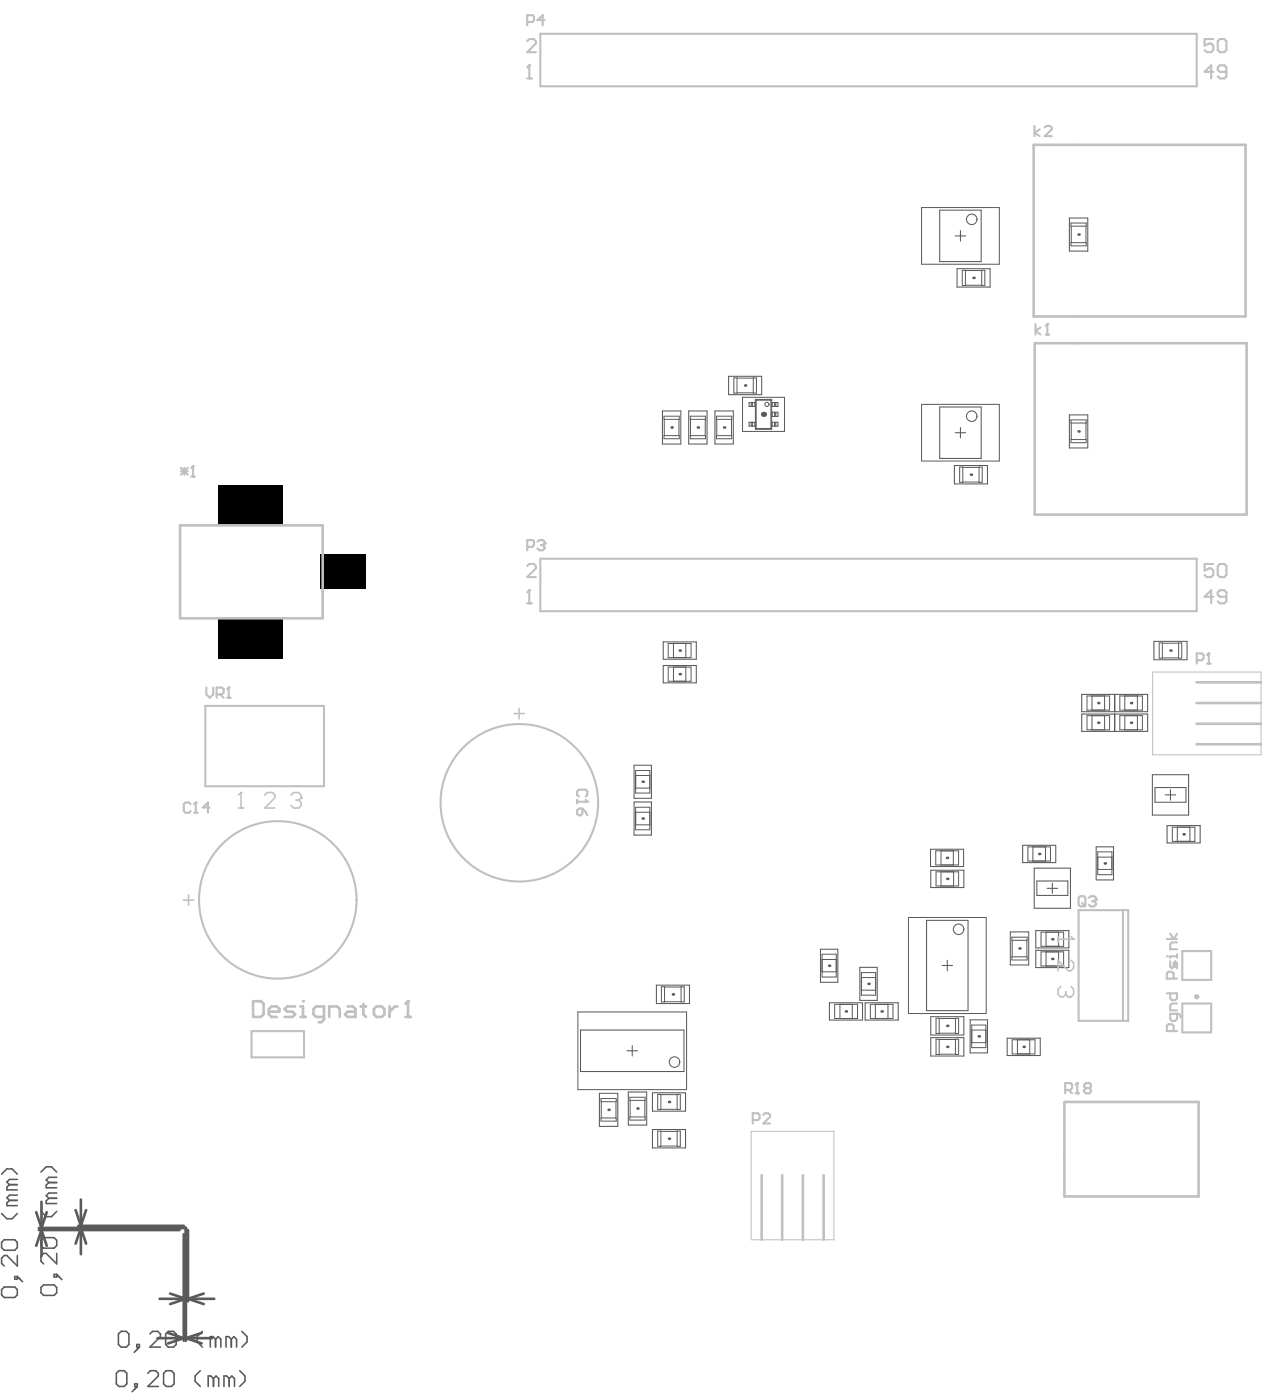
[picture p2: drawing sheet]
<svg xmlns="http://www.w3.org/2000/svg" width="204mm" height="225mm" viewBox="0 0 204 225" stroke-linecap="round" stroke-linejoin="round" font-family="sans-serif">
<g fill="none" stroke="#5a5a5a" stroke-width=".17">
<path d="M153.7 38h1.7M154.5 37.1v1.7M172.1 35.1h2.9v5.3h-2.9zM154 43.3h5.3v2.9h-5.3zM106.6 66.2h3v5.3h-3zM110.8 66.2h3v5.3h-3zM115 66.2h3v5.3h-3zM117.2 60.6h5.4v2.9h-5.4zM153.6 75h5.3v2.9h-5.3zM153.7 69.7h1.7M154.5 68.8v1.7M172.1 66.8h2.9v5.3h-2.9z"/>
<path d="M106.7 103.4h5.3v2.7h-5.3zM106.7 107.2h5.3v2.8h-5.3zM174.1 111.8h10.6v2.8h-10.6zM174.1 115h10.6v2.8h-10.6zM179.3 111.8v2.8M179.3 115v2.8M179.4 111.8v2.8M179.4 115v2.8M185.7 103.3h5.3v2.9h-5.3zM102 123.2h2.8v5.3h-2.8zM102 129.1h2.8v5.4h-2.8zM149.7 136.7h5.4v2.8h-5.4z"/>
<path d="M164.6 136.1h5.3v2.8h-5.3zM166.4 139.8h5.8v6.5h-5.8zM176.4 136.4h2.8v5.3h-2.8zM185.4 124.7h5.9v6.5h-5.9zM187.5 128h1.7M187.8 132.9h5.3v2.8h-5.3zM188.3 127.1v1.7M105.6 158.6h5.3v3h-5.3zM132 152.8h2.8v5.4h-2.8zM138.4 155.8h2.8v5.3h-2.8zM149.8 140.1h5.3v2.8h-5.3zM151.6 155.5h1.7"/>
<path d="M152.4 154.6v1.7M162.6 150.1h2.9v5.3h-2.9zM166.7 149.8h5.3v2.8h-5.3zM166.7 153h5.3v2.8h-5.3zM168.5 143h1.7M169.3 142.2v1.6M96.5 176h2.9v5.4h-2.9zM100.9 169.2h1.7M101.1 175.8h3v5.4h-3zM101.7 168.4v1.6M105 176h5.3v2.9h-5.3zM133.5 161.5h5.3v2.8h-5.3z"/>
<path d="M139.2 161.5h5.3v2.8h-5.3zM149.8 163.7h5.3v3h-5.3zM149.8 167.1h5.3v2.9h-5.3zM156.1 164.2h2.8v5.3h-2.8zM162.1 167.2h5.3v2.8h-5.3zM105 181.9h5.3v2.9h-5.3z"/>
</g>
<path d="M148.3 33.4h12.5v9.1h-12.5zM119.5 64h6.7v5.5h-6.7zM148.3 65.1h12.5v9.1h-12.5zM146.2 147.7h12.5v15.5h-12.5zM93 162.9h17.5v12.6h-17.5z" fill="none" stroke="#5a5a5a" stroke-width=".16"/>
<g fill="#5a5a5a">
<circle cx="97.9" cy="178.7" r=".21"/>
<circle cx="102.6" cy="178.5" r=".21"/>
<circle cx="103.4" cy="125.9" r=".21"/>
<circle cx="108.3" cy="160.1" r=".21"/>
<circle cx="109.4" cy="108.6" r=".21"/>
<circle cx="108.1" cy="68.8" r=".21"/>
<circle cx="112.3" cy="68.8" r=".21"/>
<circle cx="116.5" cy="68.8" r=".21"/>
<circle cx="119.9" cy="62.1" r=".21"/>
<circle cx="122.9" cy="66.7" r=".42"/>
<circle cx="136.1" cy="162.9" r=".21"/>
<circle cx="139.8" cy="158.4" r=".21"/>
<circle cx="141.9" cy="162.9" r=".21"/>
<circle cx="152.4" cy="168.6" r=".21"/>
<circle cx="152.4" cy="165.2" r=".21"/>
<circle cx="152.4" cy="141.5" r=".21"/>
<circle cx="152.4" cy="138.1" r=".21"/>
<circle cx="157.5" cy="166.9" r=".21"/>
<circle cx="156.2" cy="76.4" r=".21"/>
<circle cx="156.7" cy="44.7" r=".21"/>
<circle cx="164.7" cy="168.6" r=".21"/>
<circle cx="164.1" cy="152.7" r=".21"/>
<circle cx="167.2" cy="137.5" r=".21"/>
<circle cx="169.3" cy="154.4" r=".21"/>
<circle cx="169.3" cy="151.2" r=".21"/>
<circle cx="173.6" cy="69.5" r=".21"/>
<circle cx="173.6" cy="37.8" r=".21"/>
<circle cx="177.8" cy="139" r=".21"/>
<circle cx="176.7" cy="116.4" r=".21"/>
<circle cx="176.7" cy="113.2" r=".21"/>
<circle cx="190.5" cy="134.3" r=".21"/>
<circle cx="103.4" cy="131.8" r=".21"/>
<circle cx="109.4" cy="104.8" r=".21"/>
<circle cx="133.4" cy="155.5" r=".21"/>
<circle cx="188.3" cy="104.8" r=".21"/>
<circle cx="107.6" cy="183.4" r=".21"/>
<circle cx="107.6" cy="177.4" r=".21"/>
<circle cx="182" cy="116.4" r=".21"/>
<circle cx="182" cy="113.2" r=".21"/>
</g>
<g fill="none" stroke="#5a5a5a" stroke-width=".16">
<path d="M172.3 35.9h2.5v.5h-2.5zM172.3 39.1h2.5v.5h-2.5zM172.4 36.4v2.7M174.7 36.4v2.7M154.8 43.5h.5v2.5h-.5zM155.3 45.9h2.7M155.3 43.6h2.7M158 43.5h.5v2.5h-.5zM106.8 67h2.5v.5h-2.5zM106.8 70.1h2.5v.5h-2.5zM106.9 67.5v2.6M109.3 67.5v2.6"/>
<path d="M111.1 67h2.4v.5h-2.4zM111.1 70.1h2.4v.5h-2.4zM111.1 67.5v2.6M113.5 67.5v2.6M115.3 70.1h2.4v.5h-2.4zM115.3 67h2.4v.5h-2.4zM115.3 67.5v2.6M117.7 67.5v2.6M118.1 60.8h.5v2.5h-.5zM118.6 63.3h2.6M118.6 60.9h2.6M120.9 64.8v.7"/>
<path d="M120.9 68v.6M121 64.8v.7M121 68v.6M121.2 60.8h.5v2.5h-.5zM121.5 64.8v.7M121.5 68v.6M121.5 64.8h-1v.7h1M121.5 68h-1v.6h1M121.5 69.1h2.7M121.5 64.3l.2 .1M121.5 64.3h2.7M121.5 64.3v4.8"/>
<path d="M121.7 69l-.2 .1M121.7 69h2.3M121.7 64.4h2.3M121.7 64.4v4.6M124 69l.2 .1M124 64.4v4.6M124.2 64.3l-.2 .1M124.2 64.8h1v.7h-1M124.2 66.4h1v.7h-1M124.2 68h1v.6h-1M124.2 64.3v4.8M124.3 64.8v.7"/>
<path d="M124.3 66.4v.7M124.3 68v.6M124.7 64.8v.7M124.7 66.4v.7M124.7 68v.6M124.8 64.8v.7M124.8 66.4v.7M124.8 68v.6M154.4 75.2h.5v2.5h-.5zM154.9 77.6h2.6M154.9 75.3h2.6M157.5 75.2h.6v2.5h-.6z"/>
<path d="M172.3 70.8h2.5v.5h-2.5zM172.3 67.6h2.5v.5h-2.5zM172.4 68.1v2.7M174.7 68.1v2.7M107.5 107.4h3.7v2.3h-3.7zM107.5 103.6h3.7v2.3h-3.7zM108.4 103.6v2.3M108.4 107.4v2.3M110.4 103.6v2.3M110.4 107.4v2.3M174.9 112.1h3.6v2.2h-3.6zM174.9 115.2h3.6v2.3h-3.6z"/>
<path d="M175.7 112.1v2.2M175.7 115.2v2.3M177.7 112.1v2.2M177.7 115.2v2.3M180.2 115.2h3.6v2.3h-3.6zM180.2 112.1h3.6v2.2h-3.6zM181 112.1v2.2M181 115.2v2.3M183 112.1v2.2M183 115.2v2.3M186.5 103.5h.5v2.5h-.5zM187 105.9h2.7"/>
<path d="M187 103.6h2.7M189.7 103.5h.5v2.5h-.5zM102.3 124.1h2.3v3.6h-2.3zM102.3 130h2.3v3.6h-2.3zM102.3 132.8h2.3M102.3 130.8h2.3M102.3 126.9h2.3M102.3 124.9h2.3M150.6 137h3.6v2.3h-3.6zM151.4 137v2.3M153.4 137v2.3M165.4 136.4h3.6v2.2h-3.6z"/>
<path d="M166.2 136.4v2.2M168.2 136.4v2.2M176.6 137.2h2.3v3.6h-2.3zM176.6 140h2.3M176.6 138h2.3M188.6 133.2h3.7v2.3h-3.7zM189.4 133.2v2.3M191.5 133.2v2.3M106.4 158.9h.5v2.4h-.5zM106.9 158.9h2.7M109.6 158.9h.5v2.4h-.5zM132.3 153.6h2.3v3.7h-2.3z"/>
<path d="M132.3 156.5h2.3M132.3 154.5h2.3M138.6 156.6h2.3v3.6h-2.3zM138.6 159.4h2.3M138.6 157.4h2.3M150.6 140.4h3.6v2.3h-3.6zM151.4 140.4v2.3M153.4 140.4v2.3M162.8 150.9h2.5v.5h-2.5zM162.8 154.1h2.5v.5h-2.5zM162.9 151.4v2.7M165.2 151.4v2.7"/>
<path d="M167.5 153.3h3.6v2.2h-3.6zM167.5 150.1h3.6v2.3h-3.6zM168.3 150.1v2.3M168.3 153.3v2.2M170.3 150.1v2.3M170.3 153.3v2.2M96.7 176.9h2.5v.5h-2.5zM96.7 177.4v2.6M99.1 177.4v2.6M101.4 176.7h2.4v.5h-2.4zM101.4 179.8h2.4v.6h-2.4zM101.4 177.2v2.6"/>
<path d="M103.8 177.2v2.6M105.8 176.2h.5v2.5h-.5zM106.3 176.3h2.7M106.3 178.6h2.7M106.9 161.3h2.7M109 176.2h.5v2.5h-.5zM134.3 161.7h3.7v2.3h-3.7zM135.2 161.7v2.3M137.1 161.7v2.3M140.1 161.7h3.6v2.3h-3.6zM140.9 161.7v2.3M142.9 161.7v2.3"/>
<path d="M150.6 167.3h.5v2.5h-.5zM150.6 164h.5v2.4h-.5zM151.1 164h2.6M151.1 169.7h2.6M151.1 166.4h2.6M151.1 167.4h2.6M153.7 167.3h.5v2.5h-.5zM153.7 164h.5v2.4h-.5zM156.4 165.1h2.2v3.6h-2.2zM156.4 165.9h2.2M156.4 167.9h2.2M162.9 167.4h3.6v2.3h-3.6z"/>
<path d="M163.7 167.4v2.3M165.7 167.4v2.3M96.7 180h2.5v.5h-2.5zM105.8 182.1h.5v2.5h-.5zM106.3 184.5h2.7M106.3 182.2h2.7M109 182.1h.5v2.5h-.5z"/>
<circle cx="123.4" cy="65.1" r=".34"/>
</g>
<g fill="none" stroke="#5a5a5a" stroke-width=".17">
<path d="M151.2 33.8h6.7v8.3h-6.7zM151.2 65.5h6.7v8.3h-6.7zM185.9 126.8h4.9v2.4h-4.9zM149.1 148.2h6.7v14.5h-6.7zM166.8 141.9h5v2.3h-5zM93.4 165.9h16.7v6.6h-16.7z"/>
<circle cx="156.4" cy="35.3" r=".85"/>
<circle cx="156.4" cy="67" r=".85"/>
<circle cx="154.2" cy="149.6" r=".85"/>
<circle cx="108.5" cy="171" r=".85"/>
</g>
<g fill="none" stroke="#5a5a5a" stroke-width=".42">
<path d="M5.8 195.2l.9 2.5M6.3 197.7h23.6v18.2M6.3 198.1h22.6M6.7 198.1l.8 2.5M6.7 193.5v4.2M6.7 198.1v4.2M6.7 198.1l-.9 2.5M7.5 195.2l-.8 2.5M12.2 194.8l.8 2.6M12.6 197.4h17M13 197.7l.9 2.6M13 197.7l-.8 2.6"/>
<path d="M13 193.2v4.2M13 197.7v4.2M13.9 194.8l-.9 2.6M29.6 198.7v17.2M30.2 198.1v11.5M25.3 215.5h4.3M25.7 209.1h4.2M27 214.6l2.6 .9M27.4 208.3l2.5 .8M29.6 215.5l-2.6 .8M29.9 215.5h4.2M29.9 215.5l2.5 .8"/>
<path d="M29.9 209.1l-2.5 .9M30.2 209.1l2.6 .9M30.2 209.1h4.3M32.4 214.6l-2.5 .9M32.8 208.3l-2.6 .8"/>
</g>
<g fill="none" stroke="#5a5a5a" stroke-width=".25">
<path d="M.3 195.4l.8 .8h.8l.9-.8M.3 189.1l.8-.9h.8l.9 .9M.7 199.6h1.7l.4 .4v.9l-.4 .4h-1.7l-.4-.4v-.9zM1.5 193.3l-.4 .4v.4h1.7M1.5 190.7l-.4 .5v.4h1.7M1.5 193.3h1.3M1.5 190.7h1.3M2.8 192.4h-1.3l-.4 .5 .4 .4M2.8 189.9h-1.3l-.4 .4 .4 .4M6.6 195.1l.8 .8h.9l.8-.8M6.6 188.7l.8-.8h.9l.8 .8M7 199.3h1.7l.4 .4v.9l-.4 .4h-1.7l-.4-.4v-.9z"/>
<path d="M7.9 192.9l-.5 .5v.4h1.7M7.9 190.4l-.5 .4v.5h1.7M7.9 192.9h1.2M7.9 190.4h1.2M9.1 192.1h-1.2l-.5 .4 .5 .4M9.1 189.6h-1.2l-.5 .4 .5 .4M.7 207.2h1.7l.4 .5v.8l-.4 .4h-1.7l-.4-.4v-.8zM2.4 205.5h.4v.5h-.4zM2.8 202.2v1.6l-1.7-1.6h-.4l-.4 .4v.8l.4 .4M2.8 205.5l.8 .9M7 206.9h1.7l.4 .4v.9l-.4 .4h-1.7l-.4-.4v-.9zM8.7 205.2h.4v.4h-.4z"/>
<path d="M9.1 201.8v1.7l-1.7-1.7h-.4l-.4 .4v.9l.4 .4M9.1 205.2l.9 .8M19.5 214.4h.8l.4 .4v1.7l-.4 .4h-.8l-.4-.4v-1.7zM22 216.5h.4v.4h-.4zM22.4 216.9l-.8 .9M24.1 214.8l.4-.4h.9l.4 .4v.4l-1.7 1.7h1.7M27.1 214.4h.8l.4 .4v1.7l-.4 .4h-.8l-.4-.4v-1.7zM32.6 214.4l-.9 .8v.9l.9 .8M34.7 215.6l-.4-.4h-.5v1.7M34.7 215.6v1.3M34.7 215.6l.4-.4 .4 .4v1.3M37.2 215.6l-.4-.4h-.4v1.7"/>
<path d="M37.2 215.6v1.3M37.2 215.6l.4-.4 .5 .4v1.3M38.9 214.4l.9 .8v.9l-.9 .8M19.1 220.7h.9l.4 .4v1.7l-.4 .4h-.9l-.4-.4v-1.7zM21.7 222.8h.4v.4h-.4zM22.1 223.2l-.8 .9M23.8 221.1l.4-.4h.9l.4 .4v.5l-1.7 1.6h1.7M26.7 220.7h.9l.4 .4v1.7l-.4 .4h-.9l-.4-.4v-1.7zM32.2 220.7l-.8 .9v.8l.8 .8M34.3 222l-.4-.4h-.4v1.6M34.3 222v1.2M34.3 222l.5-.4 .4 .4v1.2"/>
<path d="M36.9 222l-.4-.4h-.5v1.6M36.9 222v1.2M36.9 222l.4-.4 .4 .4v1.2M38.6 220.7l.8 .9v.8l-.8 .8"/>
</g>
<g fill="#000">
<path d="M35.2 78.1h10.3v6.5h-10.3z" fill-rule="evenodd"/>
<path d="M35.2 99.6h10.3v6.5h-10.3z" fill-rule="evenodd"/>
<path d="M51.6 89.3h7.3v5.5h-7.3z" fill-rule="evenodd"/>
</g>
<path d="M86.9 5.4h105.7v8.5h-105.7zM84.8 97.1h.8M85.2 95v2.1M86.9 90h105.7v8.4h-105.7zM33 113.7h19.1v12.9h-19.1zM173.6 146.5h7.9v17.9h-7.9zM180.7 146.5v17.9M190.2 153.1h4.7v4.7h-4.7zM40.5 166h8.4v4.3h-8.4zM190.2 161.6h4.7v4.6h-4.7z" fill="none" stroke="#c0c0c0" stroke-width=".34"/>
<path d="M166.3 23.3v27.7h34.1v-27.7h-34M166.5 55.3v27.6h34.1v-27.6h-34.1M29 84.6h22.9v15h-22.9zM192.5 119.8h10.4M192.5 116.5h10.4M192.5 113.2h10.4M192.5 109.9h10.4M171.3 177.4h21.6v15.3h-21.6zM122.6 189.2v10.4M125.9 189.2v10.4M129.2 189.2v10.4M132.5 189.2v10.4" fill="none" stroke="#c0c0c0" stroke-width=".42"/>
<path d="M185.5 108.2h17.4v13.3h-17.4zM120.9 182.2h13.3v17.4h-13.3z" fill="none" stroke="#c0c0c0" stroke-width=".17"/>
<circle cx="85.2" cy="95" r=".17" fill="#c0c0c0"/>
<path d="M84.8 12.6h.8M85.2 10.5v2.1M85.2 95l-.4 .4" fill="none" stroke="#c0c0c0" stroke-width=".34"/>
<circle cx="85.2" cy="10.5" r=".17" fill="#c0c0c0"/>
<path d="M85.2 10.5l-.4 .4M192.6 106.3h.8l.3-.3v-.5l-.3-.3h-.8v1.7M194.2 106.9h.6M194.5 105.2v1.7" fill="none" stroke="#c0c0c0" stroke-width=".34"/>
<circle cx="194.5" cy="105.2" r=".17" fill="#c0c0c0"/>
<path d="M84.8 6.6l.4-.3h.7l.3 .3v.4l-1.4 1.4h1.4M84.8 91.1l.4-.3h.7l.3 .3v.4l-1.4 1.4h1.4M194.5 105.2l-.3 .3M30.7 129.5l-.3-.3h-.5l-.3 .3v1.1l.3 .3h.5l.3-.3M31.2 130.9h.6M31.5 129.2v1.7" fill="none" stroke="#c0c0c0" stroke-width=".34"/>
<path d="M38.4 130.1h.8M38.8 127.6h.1M38.8 127.6v2.5M38.8 127.6l-.4 .4" fill="none" stroke="#c0c0c0" stroke-width=".25"/>
<circle cx="31.5" cy="129.2" r=".17" fill="#c0c0c0"/>
<path d="M29.1 75.3l1.1 1.1M29.1 75.9h1.1M29.7 75.3v1.1M30.2 75.3l-1.1 1.1M30.8 76.7h.5M31.1 75.1v1.6M31.5 129.2l-.3 .3M33.7 130h-1.1l.9-.8v1.7" fill="none" stroke="#c0c0c0" stroke-width=".34"/>
<circle cx="31.1" cy="75.1" r=".17" fill="#c0c0c0"/>
<path d="M195.2 11.6h-1.4l1.1-1.1v2.1M197.3 11.6h-1l-.4-.4v-.3l.4-.4h.7l.3 .4v1.4l-.3 .3h-.7l-.4-.3M31.1 75.1l-.3 .2M195.2 96.1h-1.4l1.1-1.1v2.1M197.3 96.1h-1l-.4-.3v-.4l.4-.4h.7l.3 .4v1.4l-.3 .3h-.7l-.4-.3M33.2 110.7v1.1l.6 .6 .5-.6v-1.1M34.9 111.8h.8l.3-.3v-.5l-.3-.3h-.8v1.7M35.4 111.8l.6 .6M36.5 112.4h.6M36.8 110.7v1.7" fill="none" stroke="#c0c0c0" stroke-width=".34"/>
<path d="M29.5 144.9h1.7M30.3 144.1v1.6M170.3 150.8v.9M170.3 151.2h2.5M172.3 150.8l.5 .4M172.8 151.2h.1" fill="none" stroke="#c0c0c0" stroke-width=".25"/>
<circle cx="36.8" cy="110.7" r=".17" fill="#c0c0c0"/>
<path d="M36.8 110.7l-.3 .3M92.9 128.8v.5M92.9 129.1h1.6M93.2 128.2l-.3-.2v-.6l.3-.3h1.1l.2 .3v.6l-.2 .2" fill="none" stroke="#c0c0c0" stroke-width=".34"/>
<path d="M42.6 128l.4-.4h.9l.3 .4v.5l-1.6 1.6h1.6M46.8 128l.4-.4h.9l.4 .4v.5M47.7 128.8h.4M48.1 128.8l.4 .5v.4l-.4 .4h-.9l-.4-.4M48.5 128.5h.1M48.5 128.5l-.4 .3" fill="none" stroke="#c0c0c0" stroke-width=".25"/>
<circle cx="94.5" cy="129.1" r=".17" fill="#c0c0c0"/>
<path d="M84.8 88.1h.9l.2-.3v-.6l-.2-.2h-.9v1.6M86.5 87.2l.3-.2h.5l.3 .2v.3M93.2 130.2h.5v.8l-.3 .3h-.2l-.3-.3v-.5zM93.7 130.2l.6 .5 .2 .6M94.3 128.8l.2 .3" fill="none" stroke="#c0c0c0" stroke-width=".34"/>
<path d="M82.7 114.9h1.7M83.5 114v1.7" fill="none" stroke="#c0c0c0" stroke-width=".25"/>
<circle cx="87.6" cy="87.5" r=".17" fill="#c0c0c0"/>
<path d="M84.8 3.5h.9l.2-.3v-.5l-.2-.3h-.9v1.7M87.6 3.2h-1.1l.8-.8v1.7M87 87.8h.3M87.3 87.8l.3 .3v.2l-.3 .3h-.5l-.3-.3M87.6 87.5l-.3 .3M173.6 144.6l.3-.3h.5l.3 .3v1.1l-.3 .3h-.5l-.3-.3zM174.1 145.4l.6 .6M175.2 144.6l.3-.3h.5l.3 .3v.3" fill="none" stroke="#c0c0c0" stroke-width=".34"/>
<path d="M172.3 154.6l.5 .4v.9l-.5 .4h-.4l-1.6-1.7v1.7" fill="none" stroke="#c0c0c0" stroke-width=".25"/>
<circle cx="176.3" cy="144.9" r=".17" fill="#c0c0c0"/>
<path d="M166.5 20.3v1.6M167.3 20.8l-.8 .6 .8 .5M168.1 20.5l.3-.2h.6l.2 .2v.3l-1.1 1.1h1.1M175.8 145.1h.2M176 145.1l.3 .3v.3l-.3 .3h-.5l-.3-.3M176.3 144.9l-.3 .2M188.3 154.8v.8l.3 .3 .3-.3v-.5l.2-.3 .3 .3v.8M188.9 157.6v-.9l-.3-.2h-.6l-.2 .2v.9h1.6M189.4 153.7v.5M189.4 154h-1.1v.2" fill="none" stroke="#c0c0c0" stroke-width=".34"/>
<circle cx="187.8" cy="154" r=".17" fill="#c0c0c0"/>
<path d="M195.2 6.3h-1.4v1l.8-.3h.3l.3 .3v.8l-.3 .3h-.7l-.4-.3M196.3 6.3h.7l.3 .3v1.5l-.3 .3h-.7l-.4-.3v-1.5zM187.8 151.2h1.6M188.3 150.3l.6 .9 .5-.9M189.4 151.7h-.8l-.3 .3v.8h1.1M171.4 175.5h.8l.3-.3v-.6l-.3-.2h-.8v1.6M172 175.5l.5 .5M173 176h.6M173.3 174.4v1.6" fill="none" stroke="#c0c0c0" stroke-width=".34"/>
<path d="M170.7 158.8l-.4 .5v.8l.4 .4h.4l.4-.4M171.5 159.7v.4M172.3 158.8l.5 .5v.8l-.5 .4h-.4M171.5 160.1l.4 .4M171.9 160.5h.1" fill="none" stroke="#c0c0c0" stroke-width=".25"/>
<circle cx="173.3" cy="174.4" r=".17" fill="#c0c0c0"/>
<path d="M166.6 52.2v1.7M167.4 52.7l-.8 .6 .8 .6M168.3 53.9h.5M168.5 52.2v1.7M173.3 174.4l-.3 .2M174.7 175.2l-.3-.3v-.3l.3-.2h.6l.2 .2v.3l-.2 .3M174.7 175.2l-.3 .3v.2l.3 .3h.6l.2-.3v-.2l-.2-.3M174.7 175.2h.6" fill="none" stroke="#c0c0c0" stroke-width=".34"/>
<circle cx="168.5" cy="52.2" r=".17" fill="#c0c0c0"/>
<path d="M168.5 52.2l-.2 .3M195.2 90.8h-1.4v1.1l.8-.4h.3l.3 .4v.7l-.3 .3h-.7l-.4-.3M196.3 90.8h.7l.3 .3v1.5l-.3 .3h-.7l-.4-.3v-1.5zM187.8 159.9h1.6v.8l-.3 .3h-.5l-.3-.3v-.8M122.8 179.5l.3-.2h.5l.3 .2v.3l-1.1 1.1h1.1M188.9 166v-.8l-.3-.3h-.6l-.2 .3v.8h1.6M189.4 163.2v.9l-.3 .3h-.5l-.3-.3v-.9h1.4l.2 .3v.3M189.4 161.6h-.8l-.3 .3v.8h1.1M121.1 180.4h.9l.2-.3v-.6l-.2-.2h-.9v1.6" fill="none" stroke="#c0c0c0" stroke-width=".34"/>
<path d="M40.7 161.2h1.3l.4 .4v1.7l-.4 .4h-1.3zM43.3 162.9h1.7v-.4l-.5-.4h-.8l-.4 .4v.8l.4 .4h.8M47.5 162.1h-1.3l-.4 .4 .4 .4h.9l.4 .4-.4 .4h-1.3M48.3 163.7h.9M48.3 162.1h.5v1.6" fill="none" stroke="#c0c0c0" stroke-width=".42"/>
<circle cx="48.8" cy="161.2" r=".21" fill="#c0c0c0"/>
<path d="M52.1 163.7h-1.2l-.5-.4v-.8l.5-.4h1.2v2.1l-.4 .4h-.4M53 163.7v-1.6h1.2l.5 .4v1.2M55.9 162.1h.9l.4 .4v1.2h-1.3l-.4-.4 .4-.4h1.3M58 162.1h.9M58.5 161.6v1.7l.4 .4M60.6 162.1h.8l.5 .4v.8l-.5 .4h-.8l-.4-.4v-.8zM62.7 162.1v1.6M64 162.1h-.5l-.8 .8M65.2 163.7h.9M65.7 161.2v2.5" fill="none" stroke="#c0c0c0" stroke-width=".42"/>
<circle cx="65.7" cy="161.2" r=".21" fill="#c0c0c0"/>
<g fill="none" stroke="#c0c0c0" stroke-width=".42">
<path d="M65.7 161.2l-.5 .4"/>
<circle cx="189.1" cy="155.5" r=".21"/>
<circle cx="192.6" cy="160.5" r=".21"/>
</g>
<g fill="none" stroke="#c0c0c0" stroke-width=".34">
<circle cx="83.6" cy="129.3" r="12.7"/>
<circle cx="44.7" cy="144.9" r="12.7"/>
</g>
</svg>
